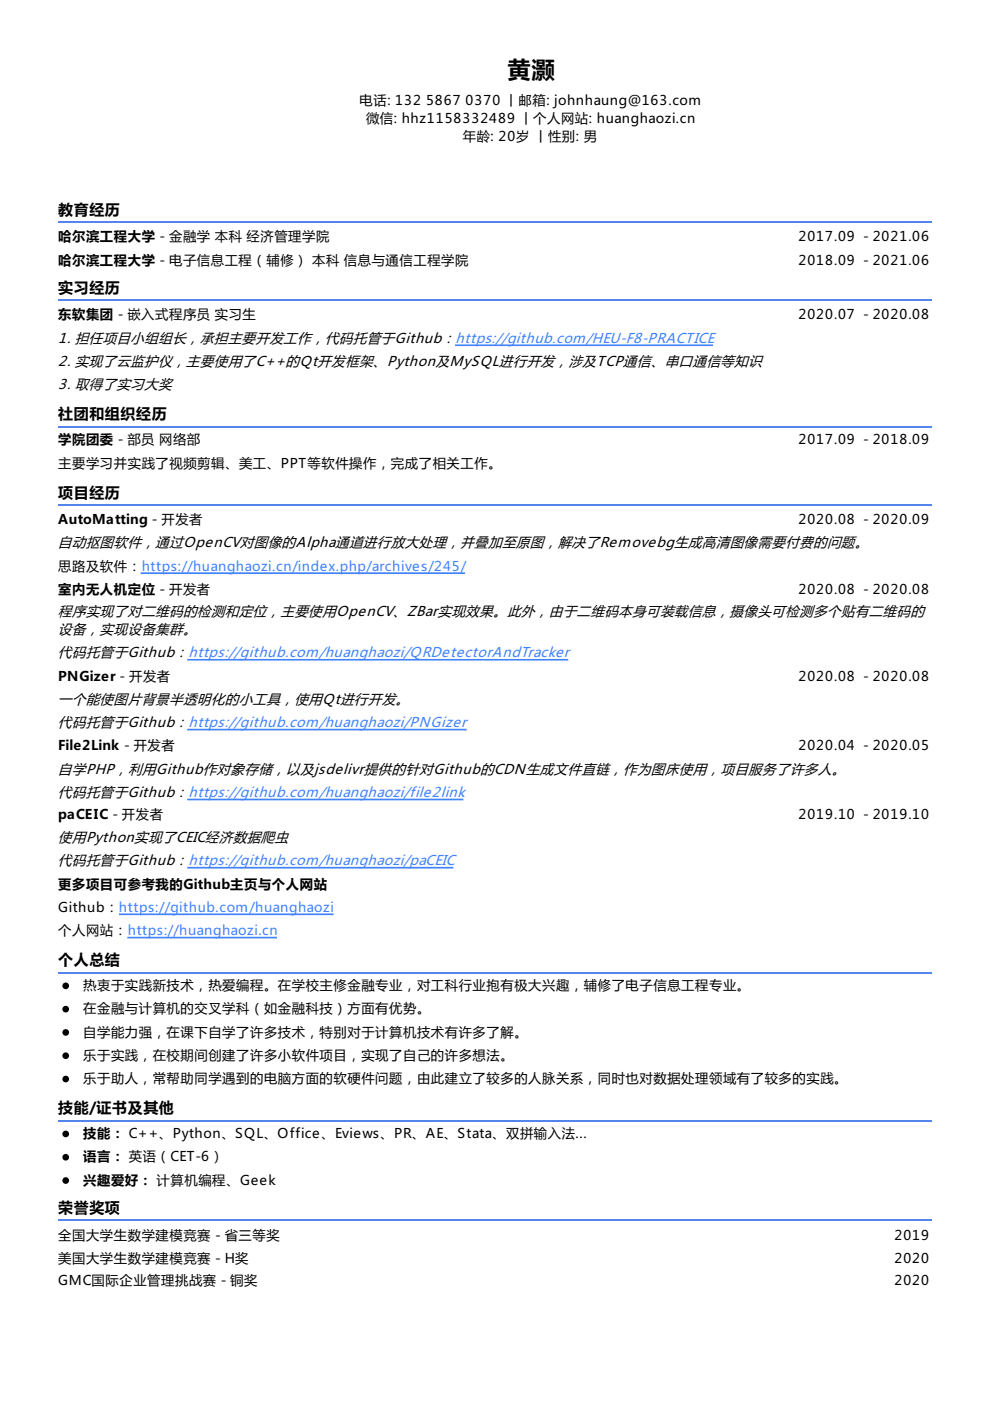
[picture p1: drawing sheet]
<svg xmlns="http://www.w3.org/2000/svg" width="210mm" height="297mm" viewBox="0 0 210 297" stroke-linecap="round" stroke-linejoin="round" font-family="sans-serif">
<defs><g id="words">
<text font-size="4.9" x="107.6" y="16.6">黄灏</text>
<g font-size="3.2">
<text x="12.3" y="45.5">教育经历</text>
<text x="12.3" y="62.1">实习经历</text>
<text x="12.3" y="88.9">社团和组织经历</text>
<text x="12.3" y="105.5">项目经历</text>
<text x="12.3" y="204.6">个人总结</text>
<text x="12.3" y="236">技能/证书及其他</text>
<text x="12.3" y="257.2">荣誉奖项</text>
</g>
<g font-size="2.9">
<text x="12.3" y="77.6">2. 实现了云监护仪，主要使用了C++的Qt开发框架、Python及MySQL进行开发，涉及TCP通信、串口通信等知识</text>
<text x="12.3" y="72.7">1. 担任项目小组组长，承担主要开发工作，代码托管于Github：https://github.com/HEU-F8-PRACTICE</text>
<text x="12.3" y="82.5">3. 取得了实习大奖</text>
<text x="12.3" y="116.1">自动抠图软件，通过OpenCV对图像的Alpha通道进行放大处理，并叠加至原图，解决了Removebg生成高清图像需要付费的问题。</text>
<text x="12.3" y="130.5">程序实现了对二维码的检测和定位，主要使用OpenCV、ZBar实现效果。此外，由于二维码本身可装载信息，摄像头可检测多个贴有二维码的</text>
<text x="12.3" y="134.4">设备，实现设备集群。</text>
<text x="12.3" y="139.3">代码托管于Github：https://github.com/huanghaozi/QRDetectorAndTracker</text>
<text x="12.3" y="149.2">一个能使图片背景半透明化的小工具，使用Qt进行开发。</text>
<text x="12.3" y="154.2">代码托管于Github：https://github.com/huanghaozi/PNGizer</text>
<text x="12.3" y="164">自学PHP，利用Github作对象存储，以及jsdelivr提供的针对Github的CDN生成文件直链，作为图床使用，项目服务了许多人。</text>
<text x="12.3" y="169">代码托管于Github：https://github.com/huanghaozi/file2link</text>
<text x="12.3" y="178.5">使用Python实现了CEIC经济数据爬虫</text>
<text x="12.3" y="183.4">代码托管于Github：https://github.com/huanghaozi/paCEIC</text>
</g>
<g font-size="2.8">
<text x="76.3" y="22.2">电话: 132</text>
<text x="90.3" y="22.2">5867</text>
<text x="98.7" y="22.2">0370 丨邮箱: johnhaung@163.com</text>
<text x="77.6" y="26.1">微信: hhz1158332489 丨个人网站: huanghaozi.cn</text>
<text x="98.1" y="30">年龄: 20岁 丨性别: 男</text>
<text x="12.3" y="51.2">哈尔滨工程大学 - 金融学 本科 经济管理学院</text>
<text x="169.3" y="51.2">2017.09 - 2021.06</text>
<text x="12.3" y="56.1">哈尔滨工程大学 - 电子信息工程（辅修） 本科 信息与通信工程学院</text>
<text x="169.3" y="56.1">2018.09 - 2021.06</text>
<text x="12.3" y="67.7">东软集团 - 嵌入式程序员 实习生</text>
<text x="169.3" y="67.7">2020.07 - 2020.08</text>
<text x="12.3" y="94.2">学院团委 - 部员 网络部</text>
<text x="169.3" y="94.2">2017.09 - 2018.09</text>
<text x="12.3" y="99.1">主要学习并实践了视频剪辑、美工、PPT等软件操作，完成了相关工作。</text>
<text x="12.3" y="111.1">AutoMatting - 开发者</text>
<text x="169.3" y="111.1">2020.08 - 2020.09</text>
<text x="12.3" y="121">思路及软件：https://huanghaozi.cn/index.php/archives/245/</text>
<text x="12.3" y="125.9">室内无人机定位 - 开发者</text>
<text x="169.3" y="125.9">2020.08 - 2020.08</text>
<text x="12.3" y="144.3">PNGizer - 开发者</text>
<text x="169.3" y="144.3">2020.08 - 2020.08</text>
<text x="12.3" y="159.1">File2Link - 开发者</text>
<text x="169.3" y="159.1">2020.04 - 2020.05</text>
<text x="12.3" y="173.6">paCEIC - 开发者</text>
<text x="169.3" y="173.6">2019.10 - 2019.10</text>
<text x="12.3" y="188.4">更多项目可参考我的Github主页与个人网站</text>
<text x="12.3" y="193.3">Github：https://github.com/huanghaozi</text>
<text x="12.3" y="198.3">个人网站：https://huanghaozi.cn</text>
<text x="17.6" y="209.9">热衷于实践新技术，热爱编程。在学校主修金融专业，对工科行业抱有极大兴趣，辅修了电子信息工程专业。</text>
<text x="17.6" y="214.8">在金融与计算机的交叉学科（如金融科技）方面有优势。</text>
<text x="17.6" y="219.8">自学能力强，在课下自学了许多技术，特别对于计算机技术有许多了解。</text>
<text x="17.6" y="224.7">乐于实践，在校期间创建了许多小软件项目，实现了自己的许多想法。</text>
<text x="17.6" y="229.7">乐于助人，常帮助同学遇到的电脑方面的软硬件问题，由此建立了较多的人脉关系，同时也对数据处理领域有了较多的实践。</text>
<text x="17.6" y="241.3">技能： C++、Python、SQL、Office、Eviews、PR、AE、Stata、双拼输入法...</text>
<text x="17.6" y="246.2">语言： 英语（CET-6）</text>
<text x="17.6" y="251.2">兴趣爱好： 计算机编程、Geek</text>
<text x="12.3" y="262.8">全国大学生数学建模竞赛 - 省三等奖</text>
<text x="189.6" y="262.8">2019</text>
<text x="12.3" y="267.8">美国大学生数学建模竞赛 - H奖</text>
<text x="189.6" y="267.8">2020</text>
<text x="12.3" y="272.3">GMC国际企业管理挑战赛 - 铜奖</text>
<text x="189.6" y="272.3">2020</text>
</g>
</g></defs>
<path d="M12.3 47.1h185.3M12.3 63.7h185.3M12.3 90.5h185.3M12.3 107.1h185.3M12.3 206.2h185.3M12.3 237.6h185.3M12.3 258.8h185.3" fill="none" stroke="#5484ed" stroke-width=".35"/>
<path d="M96.7 73.2h54.3M30 121.5h68.4M39.9 139.9h80.4M39.9 154.7h58.9M39.9 169.5h58.2M25.4 193.9h45.2M27.2 198.8h31.4M39.9 184h56.1" fill="none" stroke="#4183ff" stroke-width=".35"/>
<g fill="#000" stroke="#000" stroke-width=".35">
<circle cx="13.9" cy="209" r=".53"/>
<circle cx="13.9" cy="214" r=".53"/>
<circle cx="13.9" cy="218.9" r=".53"/>
<circle cx="13.9" cy="223.8" r=".53"/>
<circle cx="13.9" cy="228.8" r=".53"/>
<circle cx="13.9" cy="240.4" r=".53"/>
<circle cx="13.9" cy="250.3" r=".53"/>
<circle cx="13.9" cy="245.4" r=".53"/>
</g>
<use href="#words"/>
</svg>
